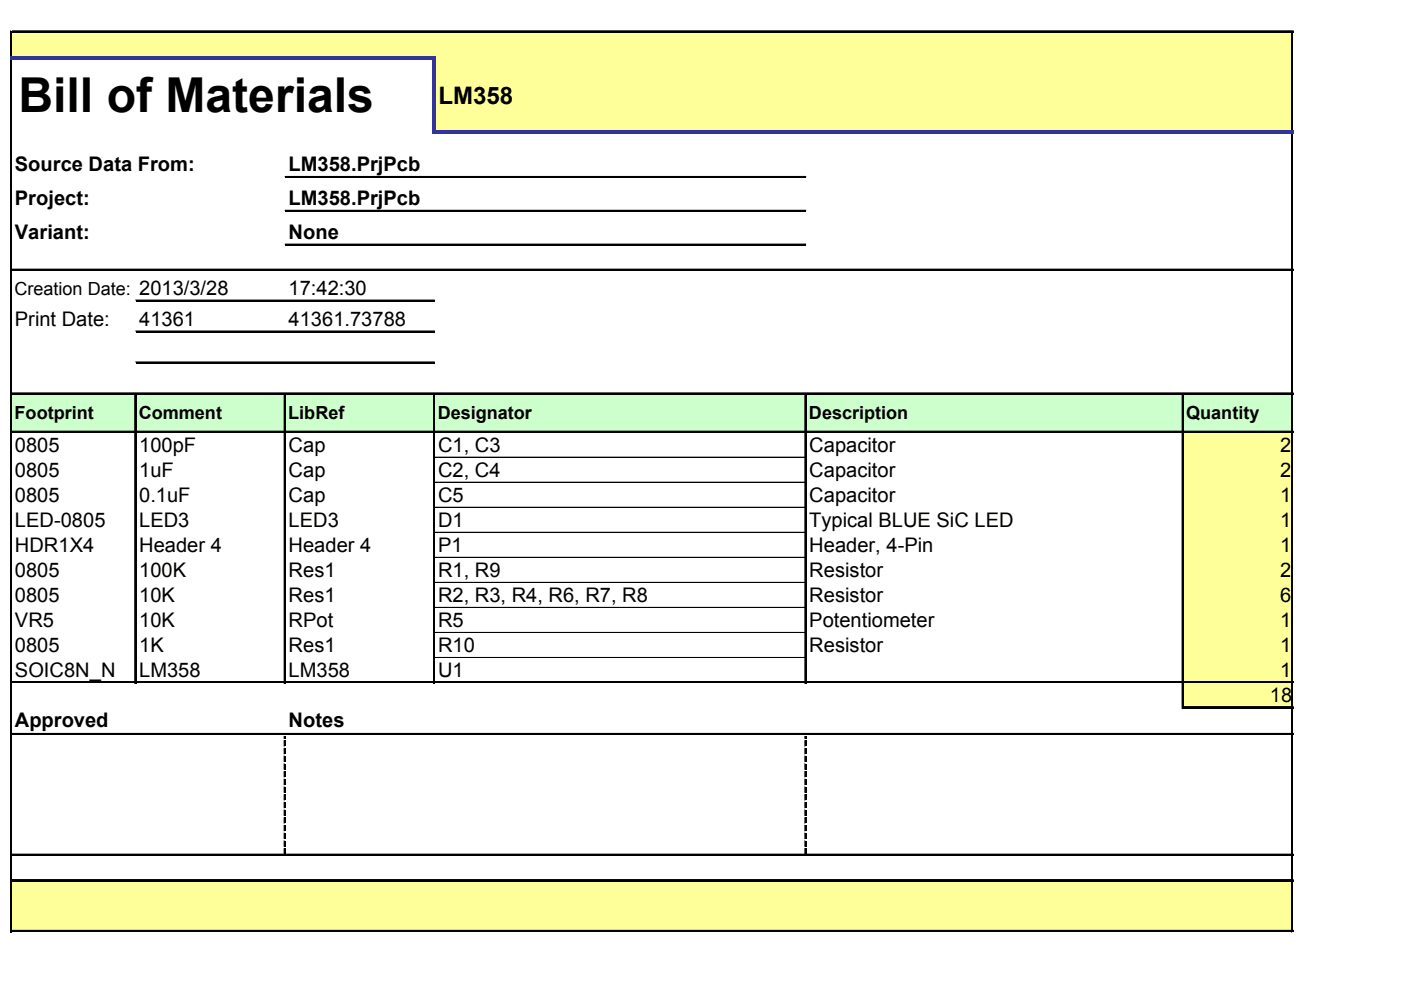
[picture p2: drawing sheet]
<svg xmlns="http://www.w3.org/2000/svg" width="297mm" height="210mm" viewBox="0 0 297 210" stroke-linecap="round" stroke-linejoin="round" font-family="sans-serif">
<defs><g id="words">
<text font-size="10.2" x="3.9" y="23.8">Bill of Materials</text>
<text font-size="5.1" x="93" y="21.9">LM358</text>
<g font-size="4.3">
<text x="3.2" y="36.3">Source Data From:</text>
<text x="61.2" y="36.3">LM358.PrjPcb</text>
<text x="3.2" y="43.5">Project:</text>
<text x="61.2" y="43.5">LM358.PrjPcb</text>
<text x="3.2" y="50.7">Variant:</text>
<text x="61.2" y="50.7">None</text>
<text x="61.2" y="62.6">17:42:30</text>
<text x="3.2" y="69.2">Print Date:</text>
<text x="29.5" y="69.2">41361</text>
<text x="61.2" y="69.2">41361.73788</text>
<text x="3.2" y="95.8">0805</text>
<text x="29.5" y="95.8">100pF</text>
<text x="61.2" y="95.8">Cap</text>
<text x="92.9" y="95.8">C1, C3</text>
<text x="171.6" y="95.8">Capacitor</text>
<text x="271.4" y="95.8">2</text>
<text x="3.2" y="101.1">0805</text>
<text x="29.5" y="101.1">1uF</text>
<text x="61.2" y="101.1">Cap</text>
<text x="92.9" y="101.1">C2, C4</text>
<text x="171.6" y="101.1">Capacitor</text>
<text x="271.4" y="101.1">2</text>
<text x="3.2" y="106.4">0805</text>
<text x="29.5" y="106.4">0.1uF</text>
<text x="61.2" y="106.4">Cap</text>
<text x="92.9" y="106.4">C5</text>
<text x="171.6" y="106.4">Capacitor</text>
<text x="271.4" y="106.4">1</text>
<text x="3.2" y="111.7">LED-0805</text>
<text x="29.5" y="111.7">LED3</text>
<text x="61.2" y="111.7">LED3</text>
<text x="92.9" y="111.7">D1</text>
<text x="171.6" y="111.7">Typical BLUE SiC LED</text>
<text x="271.4" y="111.7">1</text>
<text x="3.2" y="117">HDR1X4</text>
<text x="29.5" y="117">Header 4</text>
<text x="61.2" y="117">Header 4</text>
<text x="92.9" y="117">P1</text>
<text x="171.6" y="117">Header, 4-Pin</text>
<text x="271.4" y="117">1</text>
<text x="3.2" y="122.4">0805</text>
<text x="29.5" y="122.4">100K</text>
<text x="61.2" y="122.4">Res1</text>
<text x="92.9" y="122.4">R1, R9</text>
<text x="171.6" y="122.4">Resistor</text>
<text x="271.4" y="122.4">2</text>
<text x="3.2" y="127.7">0805</text>
<text x="29.5" y="127.7">10K</text>
<text x="61.2" y="127.7">Res1</text>
<text x="92.9" y="127.7">R2, R3, R4, R6, R7, R8</text>
<text x="171.6" y="127.7">Resistor</text>
<text x="271.4" y="127.7">6</text>
<text x="3.2" y="133">VR5</text>
<text x="29.5" y="133">10K</text>
<text x="61.2" y="133">RPot</text>
<text x="92.9" y="133">R5</text>
<text x="171.6" y="133">Potentiometer</text>
<text x="271.4" y="133">1</text>
<text x="3.2" y="138.3">0805</text>
<text x="3.2" y="143.6">SOIC8N_N</text>
<text x="29.5" y="138.3">1K</text>
<text x="29.5" y="143.6">LM358</text>
<text x="61.2" y="138.3">Res1</text>
<text x="61.2" y="143.6">LM358</text>
<text x="92.9" y="138.3">R10</text>
<text x="92.9" y="143.6">U1</text>
<text x="171.6" y="138.3">Resistor</text>
<text x="271.4" y="138.3">1</text>
<text x="271.4" y="143.6">1</text>
<text x="269.2" y="148.9">18</text>
<text x="3.2" y="154.2">Approved</text>
<text x="61.2" y="154.2">Notes</text>
</g>
<g font-size="3.8">
<text x="3.1" y="62.6">Creation Date: 2013/3/28</text>
<text x="3.1" y="88.9">Footprint</text>
<text x="29.4" y="88.9">Comment</text>
<text x="61.1" y="88.9">LibRef</text>
<text x="92.8" y="88.9">Designator</text>
<text x="171.5" y="88.9">Description</text>
<text x="251.5" y="88.9">Quantity</text>
</g>
</g></defs>
<g fill="#ff9">
<path d="M2.4 6.7h271.6v5.7h-271.6z"/>
<path d="M92.1 12.3h181.9v15.7h-181.9z"/>
</g>
<path d="M2.4 83.5h271.6v8.1h-271.6z" fill="#cfc"/>
<g fill="#ff9">
<path d="M250.8 91.6h23.2v5.4h-23.2z"/>
<path d="M250.8 96.9h23.2v5.4h-23.2z"/>
<path d="M250.8 102.2h23.2v5.4h-23.2z"/>
<path d="M250.8 107.5h23.2v5.4h-23.2z"/>
<path d="M250.8 112.9h23.2v5.3h-23.2z"/>
<path d="M250.8 118.2h23.2v5.3h-23.2z"/>
<path d="M250.8 123.5h23.2v5.3h-23.2z"/>
<path d="M250.8 128.8h23.2v5.3h-23.2z"/>
<path d="M250.8 134.1h23.2v5.3h-23.2z"/>
<path d="M250.8 139.4h23.2v5.3h-23.2z"/>
<path d="M250.8 144.7h23.2v5.3h-23.2z"/>
<path d="M2.4 186.7h271.6v10.8h-271.6z"/>
</g>
<path d="M2.2 6.5v5.4M273.8 6.9v20.6" fill="none" stroke="#000" stroke-width=".21"/>
<path d="M2.4 6.5v5.4M274 6.9v20.6" fill="none" stroke="#000" stroke-width=".38"/>
<path d="M91.7 12.8h.8v15.6h-.8z" fill="#339"/>
<g fill="none" stroke="#000" stroke-width=".21">
<path d="M2.2 12.8v184.9M2.6 6.5h271.6M273.8 28.4v169.3M28.6 83.7v61.2M60.2 83.7v61.2M91.9 83.7v61.2M170.6 83.7v61.2M250.6 83.7v66.5M60.2 156.1v.5M60.2 157v1.2M60.2 158.6v1.3M170.6 156.1v.5"/>
<path d="M170.6 157v1.2M170.6 158.6v1.3M60.2 160.3v1.2M60.2 161.9v1.2M60.2 163.5v1.3M60.2 165.2v1.2M60.2 166.8v1.2M60.2 168.4v1.3M60.2 170.1v1.2M60.2 171.7v1.2M60.2 173.3v1.3M60.2 175v1.2"/>
<path d="M60.2 176.6v1.2M60.2 178.2v1.3M60.2 179.9v1.2M170.6 160.3v1.2M170.6 161.9v1.2M170.6 163.5v1.3M170.6 165.2v1.2M170.6 166.8v1.2M170.6 168.4v1.3M170.6 170.1v1.2M170.6 171.7v1.2M170.6 173.3v1.3"/>
<path d="M170.6 175v1.2M170.6 176.6v1.2M170.6 178.2v1.3M170.6 179.9v1.2"/>
</g>
<path d="M2.4 12.8v184.9M274 28.4v169.3M28.8 83.7v61.2M60.4 83.7v61.2M92.1 83.7v61.2M170.8 83.7v61.2M250.8 83.7v66.5" fill="none" stroke="#000" stroke-width=".38"/>
<g fill="#000">
<path d="M60.2 156.1h.4v.5h-.4zM60.2 157h.4v1.2h-.4zM60.2 158.6h.4v1.3h-.4zM170.6 156.1h.4v.5h-.4zM170.6 157h.4v1.2h-.4zM170.6 158.6h.4v1.3h-.4zM60.2 160.3h.4v1.2h-.4zM60.2 161.9h.4v1.2h-.4zM60.2 163.5h.4v1.3h-.4zM60.2 165.2h.4v1.2h-.4zM60.2 166.8h.4v1.2h-.4zM60.2 168.4h.4v1.3h-.4z"/>
<path d="M60.2 170.1h.4v1.2h-.4zM60.2 171.7h.4v1.2h-.4zM60.2 173.3h.4v1.3h-.4zM60.2 175h.4v1.2h-.4zM60.2 176.6h.4v1.2h-.4zM60.2 178.2h.4v1.3h-.4zM60.2 179.9h.4v1.2h-.4zM170.6 160.3h.4v1.2h-.4zM170.6 161.9h.4v1.2h-.4zM170.6 163.5h.4v1.3h-.4zM170.6 165.2h.4v1.2h-.4zM170.6 166.8h.4v1.2h-.4z"/>
<path d="M170.6 168.4h.4v1.3h-.4zM170.6 170.1h.4v1.2h-.4zM170.6 171.7h.4v1.2h-.4zM170.6 173.3h.4v1.3h-.4zM170.6 175h.4v1.2h-.4zM170.6 176.6h.4v1.2h-.4zM170.6 178.2h.4v1.3h-.4zM170.6 179.9h.4v1.2h-.4z"/>
</g>
<path d="M2.6 6.7h271.6" fill="none" stroke="#000" stroke-width=".41"/>
<g fill="#339">
<path d="M2.2 11.9h90.3v.9h-90.3z"/>
<path d="M92.5 27.5h181.7v.9h-181.7z"/>
</g>
<g fill="none" stroke="#000" stroke-width=".21">
<path d="M60.4 37.4h110.5M2.6 57.1h271.6M60.4 44.6h110.5M60.4 51.8h110.5M28.8 63.6h63.3M28.8 70.2h63.3M28.8 76.7h63.3M2.6 83.3h271.6M2.6 91.4h271.6M92.3 96.9h78.3M92.3 102.2h78.3M92.3 107.5h78.3"/>
<path d="M92.3 112.9h78.3M92.3 118.2h78.3M92.3 123.5h78.3M92.3 128.8h78.3M92.3 134.1h78.3M92.3 139.4h78.3M2.6 144.5h271.6M2.6 155.5h271.6M251 149.8h23.2M2.6 181.1h271.6M2.6 186.5h271.6M2.6 197.3h271.6"/>
</g>
<g fill="none" stroke="#000" stroke-width=".41">
<path d="M60.4 37.6h110.5M2.6 57.3h271.6M60.4 44.8h110.5M60.4 52h110.5M28.8 63.8h63.3M28.8 70.4h63.3M28.8 76.9h63.3M2.6 83.5h271.6M2.6 91.6h271.6M2.6 144.7h271.6M2.6 155.7h271.6M251 150h23.2"/>
<path d="M2.6 181.3h271.6M2.6 186.7h271.6M2.6 197.5h271.6"/>
</g>
<use href="#words"/>
</svg>
